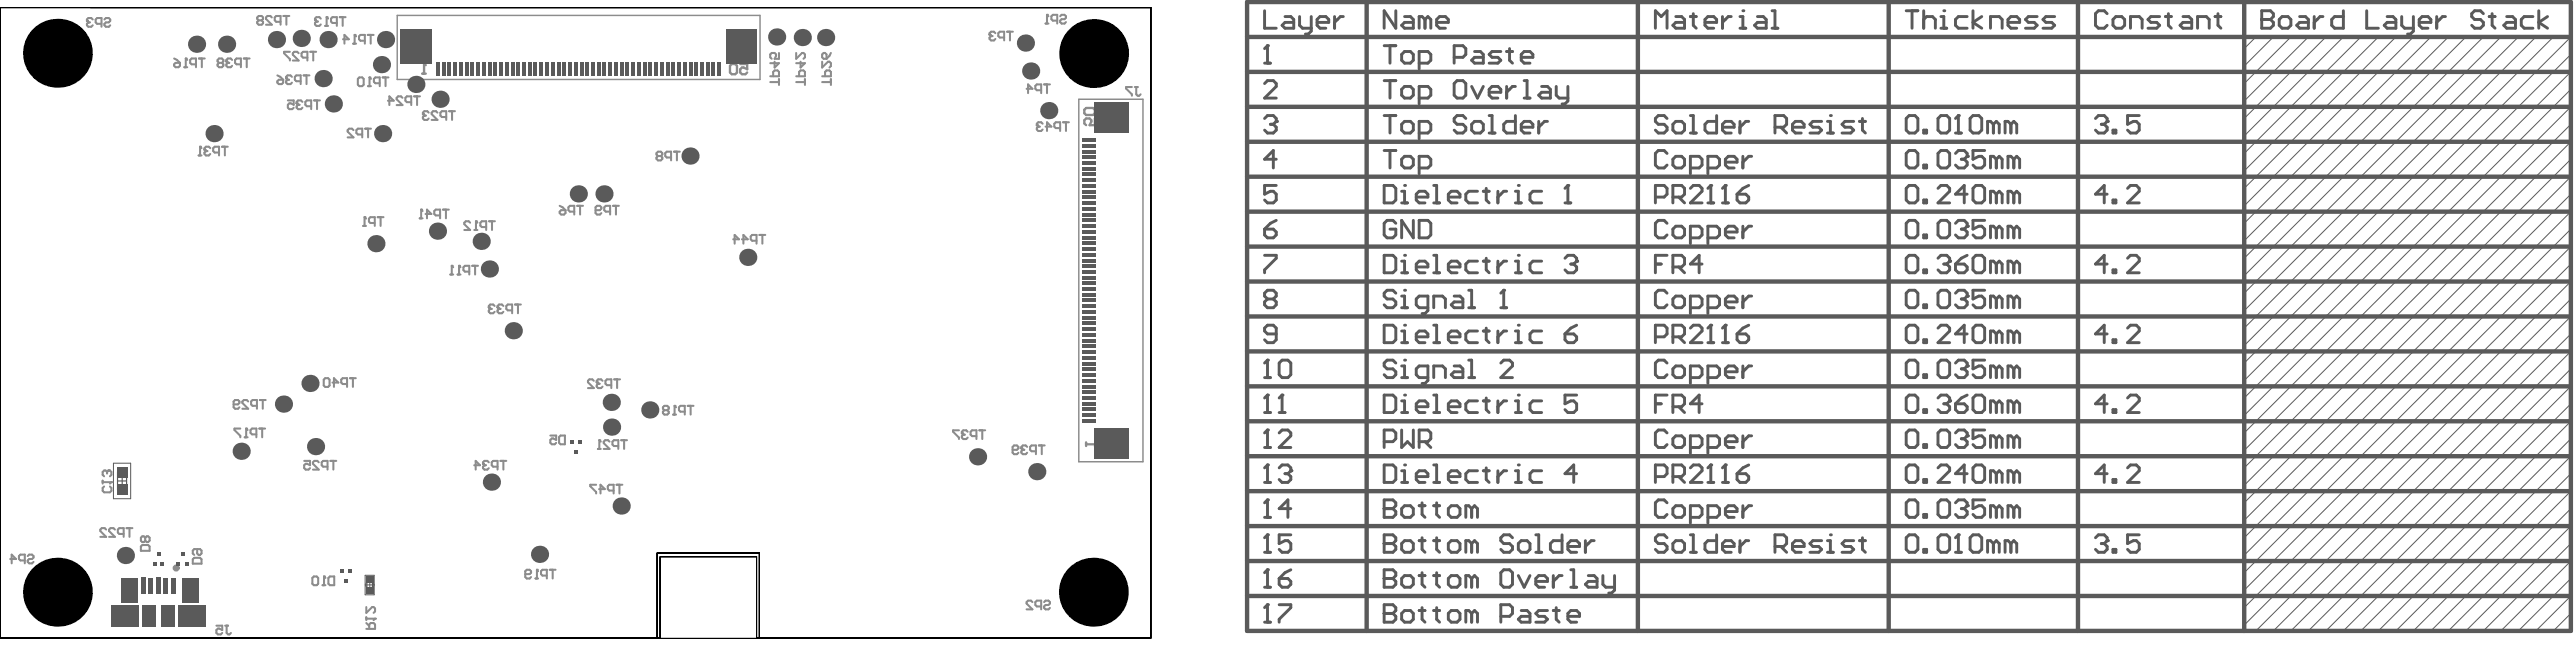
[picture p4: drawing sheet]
<svg xmlns="http://www.w3.org/2000/svg" width="373mm" height="96mm" viewBox="0 0 373 96" stroke-linecap="round" stroke-linejoin="round" font-family="sans-serif">
<path d="M0 1.1h166.7v91.2h-57.1v-11.8h-14v11.8h-95.6zM95.2 80h14.8v12.3h-14.8z" fill="none" stroke="#000" stroke-width=".14"/>
<path d="M13.1 1.1h153.6M17 69.6h1.3M17 68.2h1.3v2.7h-1.3zM17.7 68.9v1.3M53.1 83.8h.8v1.6h-.8z" fill="none" stroke="#5a5a5a" stroke-width=".17"/>
<g fill="none" stroke="#5a5a5a" stroke-width=".14">
<path d="M326.7 5.3l-1.7 1.7M329.2 5.3l-4.2 4.3M331.7 5.3l-6.7 6.8M334.3 5.3l-9.3 9.3M336.8 5.3l-11.8 11.8M339.3 5.3l-14.3 14.4M341.9 5.3l-16.9 16.9M344.4 5.3l-19.4 19.4M346.9 5.3l-21.9 21.9M349.5 5.3l-24.5 24.5M352 5.3l-27 27M354.5 5.3l-29.5 29.5"/>
<path d="M357.1 5.3l-32.1 32M359.6 5.3l-34.6 34.6M362.2 5.3l-37.2 37.1M364.7 5.3l-39.7 39.6M367.2 5.3l-42.2 42.2M369.8 5.3l-44.8 44.7M372.3 10.4l-47.3 47.2M372.3 5.3l-47.3 47.2M372.3 15.5l-47.3 47.1M372.3 18l-47.3 47.1M372.3 12.9l-47.3 47.2M372.3 7.9l-47.3 47.1"/>
<path d="M372.3 35.7l-47.3 47.1M372.3 25.6l-47.3 47.1M372.3 20.5l-47.3 47.2M372.3 30.6l-47.3 47.2M372.3 33.1l-47.3 47.2M372.3 28.1l-47.3 47.1M372.3 23l-47.3 47.2M372.3 38.2l-47.3 47.2M372.3 40.7l-47.3 47.2M372.3 48.3l-43.1 43M372.3 45.8l-45.6 45.5M372.3 43.2l-47.3 47.2"/>
<path d="M372.3 58.4l-33 32.9M372.3 55.9l-35.5 35.4M372.3 53.4l-38 37.9M372.3 50.8l-40.6 40.5M16.4 67h2.5v5.1h-2.5zM372.3 60.9l-30.4 30.4M372.3 73.6l-17.8 17.7M372.3 71l-20.3 20.3M372.3 68.5l-22.8 22.8M372.3 78.6l-12.7 12.7M372.3 66l-25.4 25.3M372.3 63.5l-27.9 27.8"/>
<path d="M372.3 76.1l-15.2 15.2M52.9 83.2h1.3v2.8h-1.3zM52.9 84.6h1.3M53.6 83.8v1.6M372.3 83.7l-7.6 7.6M372.3 81.1l-10.1 10.2M372.3 88.7l-2.5 2.6M372.3 86.2l-5.1 5.1"/>
<circle cx="53.6" cy="84.6" r=".59"/>
</g>
<g fill="none" stroke="#5a5a5a" stroke-width=".21">
<circle cx="8.3" cy="7.7" r="4.2"/>
<circle cx="158.4" cy="7.7" r="4.2"/>
<circle cx="8.3" cy="85.7" r="4.2"/>
<circle cx="158.3" cy="85.7" r="4.2"/>
</g>
<g fill="none" stroke="#5a5a5a" stroke-width=".63">
<path d="M180.6 .3h191.7v91h-191.7zM180.6 15.5h191.7M180.6 10.4h191.7M180.6 5.3h191.7M197.9 .3v91M237.2 .3v91M273.5 .3v91M300.9 .3v91M325 .3v91M180.6 35.7h191.7M180.6 25.6h191.7M180.6 30.6h191.7"/>
<path d="M180.6 20.5h191.7M180.6 55.9h191.7M180.6 45.8h191.7M180.6 50.8h191.7M180.6 40.7h191.7M180.6 76.1h191.7M180.6 66h191.7M180.6 71h191.7M180.6 60.9h191.7M180.6 86.2h191.7M180.6 81.1h191.7"/>
</g>
<path d="M183.1 84.9h.9M183.5 82.4v2.5" fill="none" stroke="#5a5a5a" stroke-width=".42"/>
<circle cx="183.5" cy="82.4" r=".21" fill="#5a5a5a"/>
<path d="M183.1 79.9h.9M183.5 77.4v2.5M183.5 82.4l-.4 .4M185.2 83.7h1.3l.4 .4v.4l-.4 .4h-.8l-.5-.4zM186.9 82.4l-.8 .4-.9 .9" fill="none" stroke="#5a5a5a" stroke-width=".42"/>
<circle cx="183.5" cy="77.4" r=".21" fill="#5a5a5a"/>
<path d="M183.1 74.8h.9M183.5 77.4l-.4 .4M183.5 72.3v2.5M186.9 77.4h-1.7v1.2l.9-.4h.4l.4 .4v.9l-.4 .4h-.8l-.5-.4" fill="none" stroke="#5a5a5a" stroke-width=".42"/>
<circle cx="183.5" cy="72.3" r=".21" fill="#5a5a5a"/>
<path d="M183.1 69.8h.9M183.5 72.3l-.4 .4M183.5 67.2v2.6M186.9 73.6h-1.7l1.3-1.3v2.5" fill="none" stroke="#5a5a5a" stroke-width=".42"/>
<circle cx="183.5" cy="67.2" r=".21" fill="#5a5a5a"/>
<path d="M183.5 67.2l-.4 .5M185.2 67.7l.5-.5h.8l.4 .5v.4" fill="none" stroke="#5a5a5a" stroke-width=".42"/>
<circle cx="186.9" cy="68.1" r=".21" fill="#5a5a5a"/>
<path d="M183.1 59.7h.9M183.5 57.1v2.6M186.1 68.5h.4M186.5 68.5l.4 .4v.5l-.4 .4h-.8l-.5-.4M186.9 68.1l-.4 .4" fill="none" stroke="#5a5a5a" stroke-width=".42"/>
<circle cx="183.5" cy="57.1" r=".21" fill="#5a5a5a"/>
<path d="M183.5 57.1l-.4 .5M185.2 59.7h.9M185.7 57.1v2.6" fill="none" stroke="#5a5a5a" stroke-width=".42"/>
<circle cx="185.7" cy="57.1" r=".21" fill="#5a5a5a"/>
<path d="M183.1 54.6h.9M183.5 52.1v2.5M185.7 57.1l-.5 .5" fill="none" stroke="#5a5a5a" stroke-width=".42"/>
<circle cx="183.5" cy="52.1" r=".21" fill="#5a5a5a"/>
<path d="M183.1 17.1l.4-.4h.9l.4 .4v.5M183.1 33.1h1.3l.4 .5v.4l-.4 .4h-.9l-.4-.4zM183.1 36.9h1.7v.4l-1.7 1.7v.5M184.8 26.8h-1.7v1.3l.9-.4h.4l.4 .4v.8l-.4 .4h-.9l-.4-.4M184.8 31.9l-.8 .4-.9 .8M183.5 52.1l-.4 .4M183.5 43.2l-.4-.4v-.4l.4-.4h.9l.4 .4v.4l-.4 .4M183.5 43.2l-.4 .5v.4l.4 .4h.9l.4-.4v-.4l-.4-.5M183.5 43.2h.9M185.2 52.5l.5-.4h.8l.4 .4v1.7l-.4 .4h-.8l-.5-.4z" fill="none" stroke="#5a5a5a" stroke-width=".42"/>
<circle cx="184.8" cy="17.6" r=".21" fill="#5a5a5a"/>
<path d="M183.1 12.1l.4-.4h.9l.4 .4v.4l-1.7 1.7h1.7M184 18h.4M184.4 18l.4 .4v.4l-.4 .4h-.9l-.4-.4M184.8 17.6l-.4 .4M303.4 77.8l.5-.4h.8l.4 .4v.4" fill="none" stroke="#5a5a5a" stroke-width=".42"/>
<circle cx="305.1" cy="78.2" r=".21" fill="#5a5a5a"/>
<g fill="none" stroke="#5a5a5a" stroke-width=".42">
<path d="M303.4 17.1l.5-.4h.8l.4 .4v.5M305.1 28.1h-1.7l1.3-1.3v2.5M305.1 38.2h-1.7l1.3-1.3v2.6M306 28.9h.4v.4h-.4zM306 39h.4v.5h-.4zM308.1 27.2l.4-.4h.9l.4 .4v.5l-1.7 1.6h1.7M308.1 37.3l.4-.4h.9l.4 .4v.5l-1.7 1.7h1.7M305.1 58.4h-1.7l1.3-1.3v2.6M306 59.2h.4v.5h-.4zM308.1 57.6l.4-.5h.9l.4 .5v.4l-1.7 1.7h1.7M304.3 78.6h.4M304.7 78.6l.4 .4v.5l-.4 .4h-.8l-.5-.4"/>
<path d="M305.1 78.2l-.4 .4M305.1 68.5h-1.7l1.3-1.3v2.6M306 79.5h.4v.4h-.4zM306 69.4h.4v.4h-.4zM308.1 67.7l.4-.5h.9l.4 .5v.4l-1.7 1.7h1.7M309.8 77.4h-1.7v1.2l.8-.4h.5l.4 .4v.9l-.4 .4h-.9l-.4-.4"/>
</g>
<circle cx="305.1" cy="17.6" r=".21" fill="#5a5a5a"/>
<path d="M304.3 18h.4M304.7 18l.4 .4v.4l-.4 .4h-.8l-.5-.4M305.1 17.6l-.4 .4M306 18.8h.4v.4h-.4zM309.8 16.7h-1.7v1.3l.8-.4h.5l.4 .4v.8l-.4 .4h-.9l-.4-.4M183.1 90h.9M183.5 87.5v2.5" fill="none" stroke="#5a5a5a" stroke-width=".42"/>
<circle cx="183.5" cy="87.5" r=".21" fill="#5a5a5a"/>
<path d="M183.1 64.7h.9M183.5 62.2v2.5M183.5 87.5l-.4 .4M185.2 87.5h1.7v.4l-1.7 1.7v.4" fill="none" stroke="#5a5a5a" stroke-width=".42"/>
<circle cx="183.5" cy="62.2" r=".21" fill="#5a5a5a"/>
<path d="M183.1 9.1h.9M183.5 6.6v2.5M184.8 23h-1.7l1.3-1.2v2.5M184.8 48.3h-1.3l-.4-.4v-.4l.4-.5h.9l.4 .5v1.6l-.4 .5h-.9l-.4-.5M183.5 62.2l-.4 .4M185.2 62.6l.5-.4h.8l.4 .4v.4l-1.7 1.7h1.7" fill="none" stroke="#5a5a5a" stroke-width=".42"/>
<circle cx="183.5" cy="6.6" r=".21" fill="#5a5a5a"/>
<path d="M183.5 6.6l-.4 .4M305.1 48.3h-1.7l1.3-1.3v2.6M306 49.1h.4v.5h-.4zM308.1 47.5l.4-.5h.9l.4 .5v.4l-1.7 1.7h1.7M200.4 82.4v2.5h1.3l.4-.4v-.4l-.4-.4h-1.3" fill="none" stroke="#5a5a5a" stroke-width=".42"/>
<circle cx="200.4" cy="83.7" r=".21" fill="#5a5a5a"/>
<g fill="none" stroke="#5a5a5a" stroke-width=".42">
<path d="M200.4 77.4v2.5h1.3l.4-.4v-.5l-.4-.4h-1.3M200.4 82.4h1.3l.4 .4v.5l-.4 .4h-1.3M203 83.7l.4-.4h.8l.5 .4v.8l-.5 .4h-.8l-.4-.4zM205.5 83.3h.9M205.9 82.8v1.7l.5 .4M207.6 83.3h.9M208 82.8v1.7l.5 .4M209.7 83.7l.5-.4h.8l.4 .4v.8l-.4 .4h-.8l-.5-.4zM213.1 83.7l-.4-.4h-.4v1.6M213.1 83.7v1.2M213.1 83.7l.4-.4 .5 .4v1.2M217.3 82.8l.5-.4h.8l.4 .4v1.7l-.4 .4h-.8l-.5-.4z"/>
<path d="M219.9 83.3l.8 1.6 .9-1.6M222.4 84.1h1.7v-.4l-.4-.4h-.9l-.4 .4v.8l.4 .4h.9M224.9 83.3v1.6M226.2 83.3h-.4l-.9 .8M227.5 82.4h.4v2.5M227.5 84.9h.8M230 83.3h.8l.5 .4v1.2h-1.3l-.4-.4 .4-.4h1.3M232.1 83.3v1.2l.4 .4h1.3M233.8 83.3v2.1l-.4 .4h-.4"/>
</g>
<circle cx="200.4" cy="78.6" r=".21" fill="#5a5a5a"/>
<g fill="none" stroke="#5a5a5a" stroke-width=".42">
<path d="M200.4 77.4h1.3l.4 .4v.4l-.4 .4h-1.3M200.4 72.3v2.5h1.3l.4-.4v-.4l-.4-.4h-1.3M203 78.6l.4-.4h.8l.5 .4v.9l-.5 .4h-.8l-.4-.4zM205.5 78.2h.9M205.9 77.8v1.7l.5 .4M207.6 78.2h.9M208 77.8v1.7l.5 .4M209.7 78.6l.5-.4h.8l.4 .4v.9l-.4 .4h-.8l-.5-.4zM213.1 78.6l-.4-.4h-.4v1.7M213.1 78.6v1.3M213.1 78.6l.4-.4 .5 .4v1.3M219 77.8l-.4-.4h-.8l-.5 .4v.4l.5 .4h.8l.4 .4v.5l-.4 .4h-.8l-.5-.4"/>
<path d="M219.9 78.6l.4-.4h.8l.5 .4v.9l-.5 .4h-.8l-.4-.4zM222.4 77.4h.4v2.5M222.4 79.9h.8M226.2 77.4v2.5h-1.3l-.4-.4v-.9l.4-.4h1.3M227 79h1.7v-.4l-.4-.4h-.8l-.5 .4v.9l.5 .4h.8M229.6 78.2v1.7M230.8 78.2h-.4l-.8 .8"/>
</g>
<circle cx="200.4" cy="73.6" r=".21" fill="#5a5a5a"/>
<g fill="none" stroke="#5a5a5a" stroke-width=".42">
<path d="M200.4 72.3h1.3l.4 .4v.4l-.4 .5h-1.3M200.4 67.2h1.3l.4 .5v1.7l-.4 .4h-1.3zM203 73.6l.4-.5h.8l.5 .5v.8l-.5 .4h-.8l-.4-.4zM203 69.8h.8M203 68.1h.4v1.7M205.5 73.1h.9M205.9 72.7v1.7l.5 .4M207.6 73.1h.9M208 72.7v1.7l.5 .4M209.7 73.6l.5-.5h.8l.4 .5v.8l-.4 .4h-.8l-.5-.4zM213.1 73.6l-.4-.5h-.4v1.7M213.1 73.6v1.2"/>
<path d="M213.1 73.6l.4-.5 .5 .5v1.2"/>
</g>
<circle cx="203.4" cy="67.2" r=".21" fill="#5a5a5a"/>
<path d="M205.1 68.9h1.7v-.4l-.4-.4h-.9l-.4 .4v.9l.4 .4h.9M207.6 69.8h.9M207.6 67.2h.4v2.6M209.7 68.9h1.7v-.4l-.4-.4h-.8l-.5 .4v.9l.5 .4h.8M214 68.1h-1.3l-.4 .4v.9l.4 .4h1.3M214.8 68.1h.8M215.2 67.7v1.7l.4 .4M216.9 68.1v1.7M218.2 68.1h-.4l-.9 .8M219.4 69.8h.9M219.4 68.1h.5v1.7" fill="none" stroke="#5a5a5a" stroke-width=".42"/>
<circle cx="219.9" cy="67.2" r=".21" fill="#5a5a5a"/>
<path d="M200.4 57.1h1.3l.4 .5v1.6l-.4 .5h-1.3zM203 59.7h.8M203 58h.4v1.7M223.2 68.1h-1.2l-.4 .4v.9l.4 .4h1.2M228.3 68.5h-1.7l1.3-1.3v2.6" fill="none" stroke="#5a5a5a" stroke-width=".42"/>
<circle cx="203.4" cy="57.1" r=".21" fill="#5a5a5a"/>
<path d="M205.1 58.8h1.7v-.4l-.4-.4h-.9l-.4 .4v.8l.4 .5h.9M207.6 59.7h.9M207.6 57.1h.4v2.6M209.7 58.8h1.7v-.4l-.4-.4h-.8l-.5 .4v.8l.5 .5h.8M214 58h-1.3l-.4 .4v.8l.4 .5h1.3M214.8 58h.8M215.2 57.6v1.6l.4 .5M216.9 58v1.7M218.2 58h-.4l-.9 .8M219.4 59.7h.9M219.4 58h.5v1.7" fill="none" stroke="#5a5a5a" stroke-width=".42"/>
<circle cx="219.9" cy="57.1" r=".21" fill="#5a5a5a"/>
<path d="M202.1 52.5l-.4-.4h-.8l-.5 .4v.4l.5 .5h.8l.4 .4v.4l-.4 .4h-.8l-.5-.4M203 54.6h.8M203 52.9h.4v1.7M223.2 58h-1.2l-.4 .4v.8l.4 .5h1.2M228.3 57.1h-1.7v1.3l.9-.4h.4l.4 .4v.8l-.4 .5h-.9l-.4-.5" fill="none" stroke="#5a5a5a" stroke-width=".42"/>
<circle cx="203.4" cy="52.1" r=".21" fill="#5a5a5a"/>
<path d="M202.1 42.4l-.4-.4h-.8l-.5 .4v.4l.5 .4h.8l.4 .5v.4l-.4 .4h-.8l-.5-.4M203 44.5h.8M203 42.8h.4v1.7M206.8 54.6h-1.3l-.4-.4v-.8l.4-.5h1.3v2.1l-.4 .5h-.5M207.6 54.6v-1.7h1.3l.4 .5v1.2M210.6 52.9h.8l.4 .5v1.2h-1.2l-.4-.4 .4-.4h1.2M212.7 54.6h.8M212.7 52.1h.4v2.5M217.3 52.5l.5-.4h.8l.4 .4v.4l-1.7 1.7h1.7" fill="none" stroke="#5a5a5a" stroke-width=".42"/>
<circle cx="203.4" cy="42" r=".21" fill="#5a5a5a"/>
<path d="M206.8 44.5h-1.3l-.4-.4v-.9l.4-.4h1.3v2.1l-.4 .5h-.5M207.6 44.5v-1.7h1.3l.4 .4v1.3M210.6 42.8h.8l.4 .4v1.3h-1.2l-.4-.4 .4-.4h1.2M212.7 44.5h.8M212.7 42h.4v2.5M217.3 44.5h.9M217.8 42v2.5" fill="none" stroke="#5a5a5a" stroke-width=".42"/>
<circle cx="217.8" cy="42" r=".21" fill="#5a5a5a"/>
<path d="M200.4 36.9h1.3l.4 .4v1.7l-.4 .5h-1.3zM203 39.5h.8M203 37.8h.4v1.7M217.8 42l-.5 .4" fill="none" stroke="#5a5a5a" stroke-width=".42"/>
<circle cx="203.4" cy="36.9" r=".21" fill="#5a5a5a"/>
<path d="M205.1 38.6h1.7v-.4l-.4-.4h-.9l-.4 .4v.8l.4 .5h.9M207.6 39.5h.9M207.6 36.9h.4v2.6M209.7 38.6h1.7v-.4l-.4-.4h-.8l-.5 .4v.8l.5 .5h.8M214 37.8h-1.3l-.4 .4v.8l.4 .5h1.3M214.8 37.8h.8M215.2 37.3v1.7l.4 .5M216.9 37.8v1.7M218.2 37.8h-.4l-.9 .8M219.4 39.5h.9M219.4 37.8h.5v1.7" fill="none" stroke="#5a5a5a" stroke-width=".42"/>
<circle cx="219.9" cy="36.9" r=".21" fill="#5a5a5a"/>
<path d="M223.2 37.8h-1.2l-.4 .4v.8l.4 .5h1.2M226.6 37.3l.4-.4h.9l.4 .4v.5" fill="none" stroke="#5a5a5a" stroke-width=".42"/>
<circle cx="228.3" cy="37.8" r=".21" fill="#5a5a5a"/>
<path d="M200.4 26.8h1.3l.4 .4v1.7l-.4 .4h-1.3zM202.1 32.3l-.4-.4h-.8l-.5 .4v1.7l.5 .4h.8l.4-.4v-.9h-.8M203 29.3h.8M203 27.7h.4v1.6M204.7 31.9v2.5l-1.7-2.5v2.5M205.5 31.9h1.3l.4 .4v1.7l-.4 .4h-1.3zM227.5 38.2h.4M227.9 38.2l.4 .4v.4l-.4 .5h-.9l-.4-.5M228.3 37.8l-.4 .4" fill="none" stroke="#5a5a5a" stroke-width=".42"/>
<circle cx="203.4" cy="26.8" r=".21" fill="#5a5a5a"/>
<path d="M205.1 28.5h1.7v-.4l-.4-.4h-.9l-.4 .4v.8l.4 .4h.9M207.6 29.3h.9M207.6 26.8h.4v2.5M209.7 28.5h1.7v-.4l-.4-.4h-.8l-.5 .4v.8l.5 .4h.8M214 27.7h-1.3l-.4 .4v.8l.4 .4h1.3M214.8 27.7h.8M215.2 27.2v1.7l.4 .4M216.9 27.7v1.6M218.2 27.7h-.4l-.9 .8M219.4 29.3h.9M219.4 27.7h.5v1.6" fill="none" stroke="#5a5a5a" stroke-width=".42"/>
<circle cx="219.9" cy="26.8" r=".21" fill="#5a5a5a"/>
<path d="M223.2 27.7h-1.2l-.4 .4v.8l.4 .4h1.2M226.6 29.3h.9M227 26.8v2.5" fill="none" stroke="#5a5a5a" stroke-width=".42"/>
<circle cx="227" cy="26.8" r=".21" fill="#5a5a5a"/>
<g fill="none" stroke="#5a5a5a" stroke-width=".42">
<path d="M200.4 16.7h1.7M200.4 11.7h1.7M201.3 11.7v2.5M201.3 16.7v2.5M202.1 1.6v2.5l-1.7-2.5v2.5M203 18l.4-.4h.8l.5 .4v.8l-.5 .4h-.8l-.4-.4zM203 12.9l.4-.4h.8l.5 .4v.9l-.5 .4h-.8l-.4-.4zM203.4 2.4h.8l.5 .4v1.3h-1.3l-.4-.4 .4-.5h1.3M205.5 19.2h1.3l.4-.4v-.8l-.4-.4h-1.3v2.5M205.5 14.2h1.3l.4-.4v-.9l-.4-.4h-1.3v2.5M206.4 2.8l-.5-.4h-.4v1.7M206.4 2.8l.4-.4 .4 .4v1.3"/>
<path d="M206.4 2.8v1.3M208 3.2h1.7v-.4l-.4-.4h-.8l-.5 .4v.9l.5 .4h.8M210.6 12.1l.4-.4h.8l.5 .4v1.7l-.5 .4h-.8l-.4-.4zM212.3 17.1l-.5-.4h-.8l-.4 .4v.5l.4 .4h.8l.5 .4v.4l-.5 .4h-.8l-.4-.4M213.1 18l.4-.4h.9l.4 .4v.8l-.4 .4h-.9l-.4-.4zM213.1 12.5l.9 1.7 .8-1.7M215.6 16.7h.5v2.5M215.6 19.2h.9M215.6 13.3h1.7v-.4l-.4-.4h-.8l-.5 .4v.9l.5 .4h.8M218.2 12.5v1.7M219.4 16.7v2.5h-1.2l-.4-.4v-.8l.4-.4h1.2M219.4 12.5h-.4l-.8 .8"/>
<path d="M220.3 18.4h1.7v-.4l-.4-.4h-.9l-.4 .4v.8l.4 .4h.9M220.7 11.7h.4v2.5M220.7 14.2h.9M222.8 17.6v1.6M223.2 12.5h.9l.4 .4v1.3h-1.3l-.4-.4 .4-.5h1.3M224.1 17.6h-.4l-.9 .8M225.4 12.5v1.3l.4 .4h1.2M227 12.5v2.1l-.4 .4h-.4M227 26.8l-.4 .4M241.4 77.8l-.4-.4h-.9l-.4 .4v.4l.4 .4h.9l.4 .4v.5l-.4 .4h-.9l-.4-.4M242.3 78.6l.4-.4h.8l.4 .4v.9l-.4 .4h-.8l-.4-.4zM244.8 77.4h.4v2.5"/>
<path d="M244.8 79.9h.8M248.6 77.4v2.5h-1.3l-.4-.4v-.9l.4-.4h1.3M249.4 79h1.7v-.4l-.4-.4h-.8l-.5 .4v.9l.5 .4h.8M252 78.2v1.7M253.2 78.2h-.4l-.8 .8M257 79h1.3l.4-.4v-.8l-.4-.4h-1.3v2.5M257.9 79l.8 .9M259.6 79h1.7v-.4l-.5-.4h-.8l-.4 .4v.9l.4 .4h.8M263.8 78.2h-1.3l-.4 .4 .4 .4h.9l.4 .5-.4 .4h-1.3M264.6 79.9h.9M264.6 78.2h.5v1.7"/>
</g>
<circle cx="265.1" cy="77.4" r=".21" fill="#5a5a5a"/>
<path d="M268.4 78.2h-1.2l-.5 .4 .5 .4h.8l.4 .5-.4 .4h-1.3M269.3 78.2h.8M269.7 77.8v1.7l.4 .4M276 77.8l.5-.4h.8l.4 .4v1.7l-.4 .4h-.8l-.5-.4zM278.6 79.5h.4v.4h-.4zM280.6 77.8l.5-.4h.8l.4 .4v1.7l-.4 .4h-.8l-.5-.4zM283.2 79.9h.8M283.6 77.4v2.5" fill="none" stroke="#5a5a5a" stroke-width=".42"/>
<circle cx="283.6" cy="77.4" r=".21" fill="#5a5a5a"/>
<g fill="none" stroke="#5a5a5a" stroke-width=".42">
<path d="M239.7 68.9h1.3l.4-.4v-.8l-.4-.5h-1.3v2.6M242.3 68.9h1.2l.4-.4v-.8l-.4-.5h-1.2v2.6M243.1 68.9l.8 .9M244.8 67.7l.4-.5h.9l.4 .5v.4l-1.7 1.7h1.7M247.3 69.8h.9M247.7 67.2v2.6M283.6 77.4l-.4 .4M285.3 77.8l.4-.4h.9l.4 .4v1.7l-.4 .4h-.9l-.4-.4zM288.7 78.6l-.5-.4h-.4v1.7M288.7 78.6v1.3M288.7 78.6l.4-.4 .4 .4v1.3M291.2 78.6l-.4-.4h-.4v1.7"/>
<path d="M291.2 78.6v1.3M291.2 78.6l.4-.4 .4 .4v1.3"/>
</g>
<circle cx="247.7" cy="67.2" r=".21" fill="#5a5a5a"/>
<path d="M247.7 67.2l-.4 .5M249.4 69.8h.9M249.9 67.2v2.6" fill="none" stroke="#5a5a5a" stroke-width=".42"/>
<circle cx="249.9" cy="67.2" r=".21" fill="#5a5a5a"/>
<g fill="none" stroke="#5a5a5a" stroke-width=".42">
<path d="M239.7 28.5h1.3l.4-.4v-.9l-.4-.4h-1.3v2.5M239.7 38.2h.9M241.4 36.9h-1.7v2.6M242.3 28.5h1.2l.4-.4v-.9l-.4-.4h-1.2v2.5M242.3 38.6h1.2l.4-.4v-.9l-.4-.4h-1.2v2.6M243.1 38.6l.8 .9M243.1 28.5l.8 .8M244.8 27.2l.4-.4h.9l.4 .4v.5l-1.7 1.6h1.7M246.5 38.2h-1.7l1.3-1.3v2.6M247.3 29.3h.9M247.7 26.8v2.5M239.7 58.4h.9"/>
<path d="M241.4 57.1h-1.7v2.6M241.4 42.4l-.4-.4h-.9l-.4 .4v1.7l.4 .4h.9l.4-.4M241.4 52.5l-.4-.4h-.9l-.4 .4v1.7l.4 .4h.9l.4-.4M242.3 58.8h1.2l.4-.4v-.8l-.4-.5h-1.2v2.6M242.3 43.2l.4-.4h.8l.4 .4v.9l-.4 .4h-.8l-.4-.4zM242.3 53.4l.4-.5h.8l.4 .5v.8l-.4 .4h-.8l-.4-.4zM243.1 58.8l.8 .9M244.8 54.6h1.3l.4-.4v-.8l-.4-.5h-1.3v2.6M244.8 44.5h1.3l.4-.4v-.9l-.4-.4h-1.3v2.6M246.5 58.4h-1.7l1.3-1.3v2.6M247.3 54.6h1.3l.4-.4v-.8l-.4-.5h-1.3v2.6M247.3 44.5h1.3l.4-.4v-.9l-.4-.4h-1.3v2.6"/>
<path d="M249.9 43.7h1.6v-.5l-.4-.4h-.8l-.4 .4v.9l.4 .4h.8M249.9 53.8h1.6v-.4l-.4-.5h-.8l-.4 .5v.8l.4 .4h.8M252.4 42.8v1.7M252.4 52.9v1.7M253.7 52.9h-.5l-.8 .9M253.7 42.8h-.5l-.8 .9M249.9 67.2l-.5 .5M251.5 68.5h1.3l.4 .4v.5l-.4 .4h-.8l-.5-.4zM253.2 67.2l-.8 .5-.9 .8"/>
</g>
<circle cx="247.7" cy="26.8" r=".21" fill="#5a5a5a"/>
<path d="M247.7 26.8l-.4 .4M249.4 29.3h.9M249.9 26.8v2.5" fill="none" stroke="#5a5a5a" stroke-width=".42"/>
<circle cx="249.9" cy="26.8" r=".21" fill="#5a5a5a"/>
<g fill="none" stroke="#5a5a5a" stroke-width=".42">
<path d="M241.4 17.1l-.4-.4h-.9l-.4 .4v.5l.4 .4h.9l.4 .4v.4l-.4 .4h-.9l-.4-.4M242.3 18l.4-.4h.8l.4 .4v.8l-.4 .4h-.8l-.4-.4zM244.8 16.7h.4v2.5M244.8 19.2h.8M248.6 16.7v2.5h-1.3l-.4-.4v-.8l.4-.4h1.3M249.4 18.4h1.7v-.4l-.4-.4h-.8l-.5 .4v.8l.5 .4h.8M252 17.6v1.6M253.2 17.6h-.4l-.8 .8M257 18.4h1.3l.4-.4v-.9l-.4-.4h-1.3v2.5M257.9 18.4l.8 .8M259.6 18.4h1.7v-.4l-.5-.4h-.8l-.4 .4v.8l.4 .4h.8M263.8 17.6h-1.3l-.4 .4 .4 .4h.9l.4 .4-.4 .4h-1.3"/>
<path d="M264.6 19.2h.9M264.6 17.6h.5v1.6M249.9 26.8l-.5 .4M251.5 28.1h1.3l.4 .4v.4l-.4 .4h-.8l-.5-.4zM253.2 26.8l-.8 .4-.9 .9"/>
</g>
<circle cx="265.1" cy="16.7" r=".21" fill="#5a5a5a"/>
<path d="M268.4 17.6h-1.2l-.5 .4 .5 .4h.8l.4 .4-.4 .4h-1.3M269.3 17.6h.8M269.7 17.1v1.7l.4 .4M276 17.1l.5-.4h.8l.4 .4v1.7l-.4 .4h-.8l-.5-.4zM278.6 18.8h.4v.4h-.4zM280.6 17.1l.5-.4h.8l.4 .4v1.7l-.4 .4h-.8l-.5-.4zM283.2 19.2h.8M283.6 16.7v2.5" fill="none" stroke="#5a5a5a" stroke-width=".42"/>
<circle cx="283.6" cy="16.7" r=".21" fill="#5a5a5a"/>
<g fill="none" stroke="#5a5a5a" stroke-width=".42">
<path d="M239.7 4.1v-2.5l.9 .8 .8-.8v2.5M242.7 2.4h.8l.4 .4v1.3h-1.2l-.4-.4 .4-.5h1.2M244.8 2.4h.8M245.2 2v1.7l.4 .4M246.9 3.2h1.7v-.4l-.4-.4h-.9l-.4 .4v.9l.4 .4h.9M249.4 2.4v1.7M250.7 2.4h-.4l-.9 .8M252 2.4h.4v1.7M252 4.1h.8M283.6 16.7l-.4 .4M285.3 17.1l.4-.4h.9l.4 .4v1.7l-.4 .4h-.9l-.4-.4zM288.7 18l-.5-.4h-.4v1.6"/>
<path d="M288.7 18v1.2M288.7 18l.4-.4 .4 .4v1.2M291.2 18l-.4-.4h-.4v1.6M291.2 18v1.2M291.2 18l.4-.4 .4 .4v1.2"/>
</g>
<circle cx="252.4" cy="1.6" r=".21" fill="#5a5a5a"/>
<g fill="none" stroke="#5a5a5a" stroke-width=".42">
<path d="M254.5 2.4h.8l.5 .4v1.3h-1.3l-.4-.4 .4-.5h1.3M256.6 4.1h.9M256.6 1.6h.4v2.5M305.1 2l-.4-.4h-.8l-.5 .4v1.7l.5 .4h.8l.4-.4M306 2.8l.4-.4h.8l.5 .4v.9l-.5 .4h-.8l-.4-.4zM308.5 4.1v-1.7h1.3l.4 .4v1.3M312.7 2.4h-1.2l-.5 .4 .5 .4h.8l.4 .5-.4 .4h-1.3M313.6 2.4h.8M314 2v1.7l.4 .4M316.1 2.4h.9l.4 .4v1.3h-1.3l-.4-.4 .4-.5h1.3M318.2 4.1v-1.7h1.3l.4 .4v1.3M320.8 2.4h.8"/>
<path d="M321.2 2v1.7l.4 .4M200.4 87.5v2.5h1.3l.4-.4v-.5l-.4-.4h-1.3"/>
</g>
<circle cx="200.4" cy="88.7" r=".21" fill="#5a5a5a"/>
<g fill="none" stroke="#5a5a5a" stroke-width=".42">
<path d="M200.4 47h1.3l.4 .5v1.6l-.4 .5h-1.3zM203 49.6h.8M203 47.9h.4v1.7M200.4 63.9h1.3l.4-.4v-.9l-.4-.4h-1.3v2.5M203 62.2v2.5l.8-.8 .9 .8v-2.5M205.5 63.9h1.3l.4-.4v-.9l-.4-.4h-1.3v2.5M206.4 63.9l.8 .8M200.4 87.5h1.3l.4 .4v.4l-.4 .4h-1.3M203 88.7l.4-.4h.8l.5 .4v.9l-.5 .4h-.8l-.4-.4zM205.5 88.3h.9M205.9 87.9v1.7l.5 .4M207.6 88.3h.9"/>
<path d="M208 87.9v1.7l.5 .4M209.7 88.7l.5-.4h.8l.4 .4v.9l-.4 .4h-.8l-.5-.4zM213.1 88.7l-.4-.4h-.4v1.7M213.1 88.7v1.3M213.1 88.7l.4-.4 .5 .4v1.3M217.3 89.1h1.3l.4-.4v-.8l-.4-.4h-1.3v2.5M220.3 88.3h.8l.5 .4v1.3h-1.3l-.4-.4 .4-.5h1.3M224.1 88.3h-1.3l-.4 .4 .4 .4h.9l.4 .5-.4 .4h-1.3M224.9 88.3h.9M225.4 87.9v1.7l.4 .4M227 89.1h1.7v-.4l-.4-.4h-.8l-.5 .4v.9l.5 .4h.8"/>
</g>
<circle cx="203.4" cy="47" r=".21" fill="#5a5a5a"/>
<path d="M205.1 48.7h1.7v-.4l-.4-.4h-.9l-.4 .4v.8l.4 .5h.9M207.6 49.6h.9M207.6 47h.4v2.6M209.7 48.7h1.7v-.4l-.4-.4h-.8l-.5 .4v.8l.5 .5h.8M214 47.9h-1.3l-.4 .4v.8l.4 .5h1.3M214.8 47.9h.8M215.2 47.5v1.6l.4 .5M216.9 47.9v1.7M218.2 47.9h-.4l-.9 .8M219.4 49.6h.9M219.4 47.9h.5v1.7" fill="none" stroke="#5a5a5a" stroke-width=".42"/>
<circle cx="219.9" cy="47" r=".21" fill="#5a5a5a"/>
<g fill="none" stroke="#5a5a5a" stroke-width=".42">
<path d="M200.4 6.6h1.7M201.3 6.6v2.5M203 7.9l.4-.4h.8l.5 .4v.8l-.5 .4h-.8l-.4-.4zM205.5 9.1h1.3l.4-.4v-.8l-.4-.4h-1.3v2.5M210.6 8.3h1.2l.5-.4v-.9l-.5-.4h-1.2v2.5M213.5 7.5h.9l.4 .4v1.2h-1.3l-.4-.4 .4-.4h1.3M217.3 7.5h-1.2l-.5 .4 .5 .4h.8l.4 .4-.4 .4h-1.3M218.2 7.5h.8M218.6 7v1.7l.4 .4M220.3 8.3h1.7v-.4l-.4-.4h-.9l-.4 .4v.8l.4 .4h.9M200.4 21.8h1.7M201.3 21.8v2.5"/>
<path d="M203 23l.4-.4h.8l.5 .4v.9l-.5 .4h-.8l-.4-.4zM205.5 24.3h1.3l.4-.4v-.9l-.4-.4h-1.3v2.5M223.2 47.9h-1.2l-.4 .4v.8l.4 .5h1.2M226.6 48.3h1.3l.4 .4v.4l-.4 .5h-.9l-.4-.5zM228.3 47l-.8 .5-.9 .8M239.7 48.7h1.3l.4-.4v-.8l-.4-.5h-1.3v2.6M242.3 48.7h1.2l.4-.4v-.8l-.4-.5h-1.2v2.6M243.1 48.7l.8 .9M244.8 47.5l.4-.5h.9l.4 .5v.4l-1.7 1.7h1.7M247.3 49.6h.9M247.7 47v2.6M241.4 72.7l-.4-.4h-.9l-.4 .4v1.7l.4 .4h.9l.4-.4"/>
<path d="M241.4 62.6l-.4-.4h-.9l-.4 .4v1.7l.4 .4h.9l.4-.4M242.3 73.6l.4-.5h.8l.4 .5v.8l-.4 .4h-.8l-.4-.4zM242.3 63.5l.4-.5h.8l.4 .5v.8l-.4 .4h-.8l-.4-.4zM244.8 74.8h1.3l.4-.4v-.8l-.4-.5h-1.3v2.6M244.8 64.7h1.3l.4-.4v-.8l-.4-.5h-1.3v2.6M247.3 74.8h1.3l.4-.4v-.8l-.4-.5h-1.3v2.6M247.3 64.7h1.3l.4-.4v-.8l-.4-.5h-1.3v2.6M249.9 74h1.6v-.4l-.4-.5h-.8l-.4 .5v.8l.4 .4h.8M249.9 63.9h1.6v-.4l-.4-.5h-.8l-.4 .5v.8l.4 .4h.8M252.4 63v1.7M252.4 73.1v1.7M253.7 73.1h-.5l-.8 .9"/>
<path d="M253.7 63h-.5l-.8 .9"/>
</g>
<circle cx="247.7" cy="47" r=".21" fill="#5a5a5a"/>
<path d="M247.7 47l-.4 .5M249.4 49.6h.9M249.9 47v2.6" fill="none" stroke="#5a5a5a" stroke-width=".42"/>
<circle cx="249.9" cy="47" r=".21" fill="#5a5a5a"/>
<g fill="none" stroke="#5a5a5a" stroke-width=".42">
<path d="M241.4 32.3l-.4-.4h-.9l-.4 .4v1.7l.4 .4h.9l.4-.4M241.4 22.2l-.4-.4h-.9l-.4 .4v1.7l.4 .4h.9l.4-.4M242.3 33.1l.4-.4h.8l.4 .4v.9l-.4 .4h-.8l-.4-.4zM242.3 23l.4-.4h.8l.4 .4v.9l-.4 .4h-.8l-.4-.4zM244.8 34.4h1.3l.4-.4v-.9l-.4-.4h-1.3v2.5M244.8 24.3h1.3l.4-.4v-.9l-.4-.4h-1.3v2.5M247.3 34.4h1.3l.4-.4v-.9l-.4-.4h-1.3v2.5M247.3 24.3h1.3l.4-.4v-.9l-.4-.4h-1.3v2.5M249.9 23.5h1.6v-.5l-.4-.4h-.8l-.4 .4v.9l.4 .4h.8M249.9 33.6h1.6v-.5l-.4-.4h-.8l-.4 .4v.9l.4 .4h.8M252.4 22.6v1.7M252.4 32.7v1.7"/>
<path d="M253.7 32.7h-.5l-.8 .9M253.7 22.6h-.5l-.8 .9M249.9 47l-.5 .5M251.5 48.3h1.3l.4 .4v.4l-.4 .5h-.8l-.5-.5zM253.2 47l-.8 .5-.9 .8M276 72.7l.5-.4h.8l.4 .4v1.7l-.4 .4h-.8l-.5-.4zM278.6 74.4h.4v.4h-.4zM280.6 72.7l.5-.4h.8l.4 .4v1.7l-.4 .4h-.8l-.5-.4zM283.2 72.7l.4-.4h.8l.5 .4v.4"/>
</g>
<circle cx="284.9" cy="73.1" r=".21" fill="#5a5a5a"/>
<g fill="none" stroke="#5a5a5a" stroke-width=".42">
<path d="M276 57.6l.5-.5h.8l.4 .5v1.6l-.4 .5h-.8l-.5-.5zM278.6 59.2h.4v.5h-.4zM280.6 57.6l.5-.5h.8l.4 .5v.4M276 67.7l.5-.5h.8l.4 .5v1.7l-.4 .4h-.8l-.5-.4zM278.6 69.4h.4v.4h-.4zM280.6 67.7l.5-.5h.8l.4 .5v.4l-1.7 1.7h1.7M284 73.6h.4M284.4 73.6l.5 .4v.4l-.5 .4h-.8l-.4-.4M284.9 73.1l-.5 .5M284.9 68.5h-1.7l1.2-1.3v2.6M285.7 67.7l.4-.5h.9l.4 .5v1.7l-.4 .4h-.9l-.4-.4zM287.4 72.3h-1.7v1.3l.9-.5h.4l.4 .5v.8l-.4 .4h-.9l-.4-.4"/>
<path d="M289.1 73.6l-.4-.5h-.5v1.7M289.1 68.5l-.4-.4h-.5v1.7M289.1 68.5v1.3M289.1 73.6v1.2M289.1 73.6l.4-.5 .4 .5v1.2M289.1 68.5l.4-.4 .4 .4v1.3M291.6 73.6l-.4-.5h-.4v1.7M291.6 68.5l-.4-.4h-.4v1.7M291.6 68.5v1.3M291.6 73.6v1.2M291.6 73.6l.4-.5 .5 .5v1.2M291.6 68.5l.4-.4 .5 .4v1.3"/>
</g>
<circle cx="282.3" cy="58" r=".21" fill="#5a5a5a"/>
<g fill="none" stroke="#5a5a5a" stroke-width=".42">
<path d="M276 52.5l.5-.4h.8l.4 .4v1.7l-.4 .4h-.8l-.5-.4zM278.6 54.2h.4v.4h-.4zM280.6 52.5l.5-.4h.8l.4 .4v1.7l-.4 .4h-.8l-.5-.4zM281.5 58.4h.4M281.9 58.4l.4 .4v.4l-.4 .5h-.8l-.5-.5M282.3 58l-.4 .4M283.2 58.4h1.2l.5 .4v.4l-.5 .5h-.8l-.4-.5zM283.2 52.5l.4-.4h.8l.5 .4v.4M284.9 57.1l-.9 .5-.8 .8M285.7 57.6l.4-.5h.9l.4 .5v1.6l-.4 .5h-.9l-.4-.5zM289.1 58.4l-.4-.4h-.5v1.7M289.1 58.4v1.3"/>
<path d="M289.1 58.4l.4-.4 .4 .4v1.3M291.6 58.4l-.4-.4h-.4v1.7M291.6 58.4v1.3M291.6 58.4l.4-.4 .5 .4v1.3"/>
</g>
<circle cx="284.9" cy="52.9" r=".21" fill="#5a5a5a"/>
<g fill="none" stroke="#5a5a5a" stroke-width=".42">
<path d="M276 42.4l.5-.4h.8l.4 .4v1.7l-.4 .4h-.8l-.5-.4zM278.6 44.1h.4v.4h-.4zM280.6 42.4l.5-.4h.8l.4 .4v1.7l-.4 .4h-.8l-.5-.4zM283.2 42.4l.4-.4h.8l.5 .4v.4M284 53.4h.4M284.4 53.4l.5 .4v.4l-.5 .4h-.8l-.4-.4M284.9 52.9l-.5 .5M287.4 52.1h-1.7v1.3l.9-.5h.4l.4 .5v.8l-.4 .4h-.9l-.4-.4M289.1 53.4l-.4-.5h-.5v1.7M289.1 53.4v1.2M289.1 53.4l.4-.5 .4 .5v1.2M291.6 53.4l-.4-.5h-.4v1.7"/>
<path d="M291.6 53.4v1.2M291.6 53.4l.4-.5 .5 .5v1.2"/>
</g>
<circle cx="284.9" cy="42.8" r=".21" fill="#5a5a5a"/>
<g fill="none" stroke="#5a5a5a" stroke-width=".42">
<path d="M276 37.3l.5-.4h.8l.4 .4v1.7l-.4 .5h-.8l-.5-.5zM278.6 39h.4v.5h-.4zM280.6 37.3l.5-.4h.8l.4 .4v.5M284 43.2h.4M284.4 43.2l.5 .5v.4l-.5 .4h-.8l-.4-.4M284.9 42.8l-.5 .4M287.4 42h-1.7v1.2l.9-.4h.4l.4 .4v.9l-.4 .4h-.9l-.4-.4M289.1 43.2l-.4-.4h-.5v1.7M289.1 43.2v1.3M289.1 43.2l.4-.4 .4 .4v1.3M291.6 43.2l-.4-.4h-.4v1.7M291.6 43.2v1.3"/>
<path d="M291.6 43.2l.4-.4 .5 .4v1.3"/>
</g>
<circle cx="282.3" cy="37.8" r=".21" fill="#5a5a5a"/>
<g fill="none" stroke="#5a5a5a" stroke-width=".42">
<path d="M276 32.3l.5-.4h.8l.4 .4v1.7l-.4 .4h-.8l-.5-.4zM278.6 34h.4v.4h-.4zM280.6 32.3l.5-.4h.8l.4 .4v1.7l-.4 .4h-.8l-.5-.4zM281.5 38.2h.4M281.9 38.2l.4 .4v.4l-.4 .5h-.8l-.5-.5M282.3 37.8l-.4 .4M283.2 38.2h1.2l.5 .4v.4l-.5 .5h-.8l-.4-.5zM283.2 32.3l.4-.4h.8l.5 .4v.4M284.9 36.9l-.9 .4-.8 .9M285.7 37.3l.4-.4h.9l.4 .4v1.7l-.4 .5h-.9l-.4-.5zM289.1 38.2l-.4-.4h-.5v1.7M289.1 38.2v1.3"/>
<path d="M289.1 38.2l.4-.4 .4 .4v1.3M291.6 38.2l-.4-.4h-.4v1.7M291.6 38.2v1.3M291.6 38.2l.4-.4 .5 .4v1.3"/>
</g>
<circle cx="284.9" cy="32.7" r=".21" fill="#5a5a5a"/>
<g fill="none" stroke="#5a5a5a" stroke-width=".42">
<path d="M183.1 1.6v2.5h1.7M186.1 2.4h.8l.4 .4v1.3h-1.2l-.4-.4 .4-.5h1.2M188.2 2.4v1.3l.4 .4h1.3M189.9 2.4v2.1l-.4 .4h-.5M190.7 3.2h1.7v-.4l-.4-.4h-.9l-.4 .4v.9l.4 .4h.9M193.3 2.4v1.7M194.5 2.4h-.4l-.8 .8M276 1.6h1.7M276.9 1.6v2.5M278.6 1.6v2.5M278.6 2.8l.4-.4h.8l.5 .4v1.3M281.1 4.1h.8"/>
<path d="M281.1 2.4h.4v1.7M276 27.2l.5-.4h.8l.4 .4v1.7l-.4 .4h-.8l-.5-.4zM278.6 28.9h.4v.4h-.4zM280.6 27.2l.5-.4h.8l.4 .4v.5l-1.7 1.6h1.7M284 33.1h.4M284.4 33.1l.5 .5v.4l-.5 .4h-.8l-.4-.4M284.9 32.7l-.5 .4M284.9 28.1h-1.7l1.2-1.3v2.5M285.7 27.2l.4-.4h.9l.4 .4v1.7l-.4 .4h-.9l-.4-.4zM287.4 31.9h-1.7v1.2l.9-.4h.4l.4 .4v.9l-.4 .4h-.9l-.4-.4M289.1 33.1l-.4-.4h-.5v1.7M289.1 28.1l-.4-.4h-.5v1.6"/>
<path d="M289.1 28.1v1.2M289.1 33.1v1.3M289.1 33.1l.4-.4 .4 .4v1.3M289.1 28.1l.4-.4 .4 .4v1.2M291.6 33.1l-.4-.4h-.4v1.7M291.6 28.1l-.4-.4h-.4v1.6M291.6 28.1v1.2M291.6 33.1v1.3M291.6 33.1l.4-.4 .5 .4v1.3M291.6 28.1l.4-.4 .5 .4v1.2"/>
</g>
<circle cx="281.5" cy="1.6" r=".21" fill="#5a5a5a"/>
<path d="M284.9 2.4h-1.3l-.4 .4v.9l.4 .4h1.3M285.7 1.6v2.5M287 2.4l-1.3 .8 1.3 .9M288.2 4.1v-1.7h1.3l.4 .4v1.3M290.8 3.2h1.7v-.4l-.5-.4h-.8l-.4 .4v.9l.4 .4h.8M295 2.4h-1.3l-.4 .4 .4 .4h.9l.4 .5-.4 .4h-1.3M297.5 2.4h-1.2l-.5 .4 .5 .4h.8l.4 .5-.4 .4h-1.3M327.5 1.6v2.5h1.3l.4-.4v-.5l-.4-.4h-1.3" fill="none" stroke="#5a5a5a" stroke-width=".42"/>
<circle cx="327.5" cy="2.8" r=".21" fill="#5a5a5a"/>
<g fill="none" stroke="#5a5a5a" stroke-width=".42">
<path d="M327.5 1.6h1.3l.4 .4v.4l-.4 .4h-1.3M330.1 2.8l.4-.4h.8l.4 .4v.9l-.4 .4h-.8l-.4-.4zM333 2.4h.9l.4 .4v1.3h-1.3l-.4-.4 .4-.5h1.3M335.1 2.4v1.7M336.4 2.4h-.4l-.9 .8M339.3 1.6v2.5h-1.2l-.4-.4v-.9l.4-.4h1.2M342.7 1.6v2.5h1.7M345.7 2.4h.8l.4 .4v1.3h-1.2l-.4-.4 .4-.5h1.2M347.8 2.4v1.3l.4 .4h1.3M349.5 2.4v2.1l-.4 .4h-.5M350.3 3.2h1.7v-.4l-.4-.4h-.9l-.4 .4v.9l.4 .4h.9M352.9 2.4v1.7"/>
<path d="M354.1 2.4h-.4l-.8 .8M359.6 2l-.4-.4h-.9l-.4 .4v.4l.4 .4h.9l.4 .4v.5l-.4 .4h-.9l-.4-.4M360.5 2.4h.8M360.9 2v1.7l.4 .4M363 2.4h.8l.5 .4v1.3h-1.3l-.4-.4 .4-.5h1.3M366.8 2.4h-1.3l-.4 .4v.9l.4 .4h1.3M367.6 1.6v2.5M368.9 2.4l-1.3 .8 1.3 .9M276 62.6l.5-.4h.8l.4 .4v1.7l-.4 .4h-.8l-.5-.4zM278.6 64.3h.4v.4h-.4zM280.6 62.6l.5-.4h.8l.4 .4v1.7l-.4 .4h-.8l-.5-.4zM283.2 62.6l.4-.4h.8l.5 .4v.4"/>
</g>
<circle cx="284.9" cy="63" r=".21" fill="#5a5a5a"/>
<g fill="none" stroke="#5a5a5a" stroke-width=".42">
<path d="M276 22.2l.5-.4h.8l.4 .4v1.7l-.4 .4h-.8l-.5-.4zM278.6 23.9h.4v.4h-.4zM280.6 22.2l.5-.4h.8l.4 .4v1.7l-.4 .4h-.8l-.5-.4zM283.2 22.2l.4-.4h.8l.5 .4v.4M276 47.5l.5-.5h.8l.4 .5v1.6l-.4 .5h-.8l-.5-.5zM278.6 49.1h.4v.5h-.4zM280.6 47.5l.5-.5h.8l.4 .5v.4l-1.7 1.7h1.7M284.9 48.3h-1.7l1.2-1.3v2.6M285.7 47.5l.4-.5h.9l.4 .5v1.6l-.4 .5h-.9l-.4-.5zM289.1 48.3l-.4-.4h-.5v1.7M289.1 48.3v1.3M289.1 48.3l.4-.4 .4 .4v1.3"/>
<path d="M291.6 48.3l-.4-.4h-.4v1.7M291.6 48.3v1.3M291.6 48.3l.4-.4 .5 .4v1.3M284 63.5h.4M284.4 63.5l.5 .4v.4l-.5 .4h-.8l-.4-.4M284.9 63l-.5 .5M287.4 62.2h-1.7v1.3l.9-.5h.4l.4 .5v.8l-.4 .4h-.9l-.4-.4M289.1 63.5l-.4-.5h-.5v1.7M289.1 63.5v1.2M289.1 63.5l.4-.5 .4 .5v1.2M291.6 63.5l-.4-.5h-.4v1.7M291.6 63.5v1.2"/>
<path d="M291.6 63.5l.4-.5 .5 .5v1.2"/>
</g>
<circle cx="284.9" cy="22.6" r=".21" fill="#5a5a5a"/>
<path d="M284 23h.4M284.4 23l.5 .5v.4l-.5 .4h-.8l-.4-.4M284.9 22.6l-.5 .4M287.4 21.8h-1.7v1.2l.9-.4h.4l.4 .4v.9l-.4 .4h-.9l-.4-.4M289.1 23l-.4-.4h-.5v1.7M289.1 23v1.3M289.1 23l.4-.4 .4 .4v1.3M291.6 23l-.4-.4h-.4v1.7M291.6 23v1.3M291.6 23l.4-.4 .5 .4v1.3" fill="none" stroke="#5a5a5a" stroke-width=".42"/>
<path d="M0 1.1h166.7v91.2h-57.1v-11.8h-14v11.8h-95.6zM95.2 80h14.8v12.3h-14.8z" fill="none" stroke="#000" stroke-width=".14"/>
<path d="M57.5 2.2h52.6v9.3h-52.6zM156.2 14.4h9.3v52.4h-9.3z" fill="none" stroke="#8c8c8c" stroke-width=".21"/>
<g fill="none" stroke="#8c8c8c" stroke-width=".3">
<path d="M14.9 69.5v.4M14.9 69.7h1.2M15.1 70.4l-.2 .2v.4l.2 .2h.8l.2-.2v-.4l-.2-.2M15.5 68.3l-.2-.3h-.2l-.2 .3v.4l.2 .2M15.5 68.3v.2M15.7 68h.1M15.7 68h.2l.2 .3v.4l-.2 .2M15.7 68l-.2 .3M16.1 69.7h.1M16.1 69.7l-.2 .2M28.5 79.4v.6l.3 .3h.2l.2-.3v-.4l-.2-.2h-.9l-.2 .2v.4l.2 .3M27.9 80.9l.2-.2h.9l.2 .2v.6h-1.3z"/>
<path d="M31.3 90.5h.9v.6l-.4-.2h-.3l-.2 .2v.4l.2 .3h.5l.2-.3M32.6 90.5h.4M32.8 90.5v1l.2 .3h.2l.2-.3"/>
</g>
<path d="M157.3 64v.5M157.3 64.3h1.5" fill="none" stroke="#8c8c8c" stroke-width=".34"/>
<circle cx="158.8" cy="64.3" r=".17" fill="#8c8c8c"/>
<path d="M61.2 10.7h.5M61.4 9.2v1.5M157 15.9l.3-.3h1l.2 .3v.5l-.2 .2h-1l-.3-.2zM158.5 17.1v1h-.7l.2-.5v-.2l-.2-.3h-.5l-.3 .3v.5l.3 .2M158.8 64.3l-.3 .2" fill="none" stroke="#8c8c8c" stroke-width=".34"/>
<g fill="none" stroke="#8c8c8c" stroke-width=".3">
<path d="M31.7 9.1l-.2-.2v-.2l.2-.2h.4l.3 .2v.2l-.3 .2M31.7 9.1h.4M31.7 9.1l-.2 .2v.2l.2 .2h.4l.3-.2v-.2l-.3-.2M32.8 8.9h.1M32.8 8.9l.2 .2M33 9.1l-.2 .2v.2l.2 .2h.4l.2-.2M33 9.1h.2M33.6 8.7l-.2-.2h-.4l-.2 .2v.2M34.9 9.3h-.6l-.3-.2v-.4l.3-.2h.6v1.2M35.3 8.5h.9M35.7 8.5v1.2M37.5 2.9l-.3 .3v.2l.3 .2h.4l.2-.2v-.2l-.2-.3"/>
<path d="M37.5 2.9l-.3-.2v-.2l.3-.2h.4l.2 .2v.2l-.2 .2M37.5 2.9h.4M39.4 2.5l-.2-.2h-.5l-.2 .2v.2l.9 .9h-.9M40.6 3.2h-.6l-.2-.3v-.4l.2-.2h.6v1.3M41.1 2.3h.8M41.5 2.3v1.3M45.6 2.9h.1M45.6 2.9l.2 .2M45.8 3.1l-.2 .2v.2l.2 .2h.4l.3-.2M45.8 3.1h.2M46.5 2.7l-.3-.2h-.4l-.2 .2v.2M47.1 3.7h.4"/>
<path d="M47.3 2.5h.1M47.3 2.5l.2 .2M47.3 2.5v1.2M48.8 3.3h-.7l-.2-.2v-.4l.2-.2h.7v1.2M49.2 2.5h.8M49.6 2.5v1.2M49.7 5.7h.8l-.6-.6v1.2M51.1 6.3h.5M51.2 18.8l-.2-.2h-.4l-.3 .2v.2l.9 .9h-.9M51.4 5.1h.1M51.4 5.1l.2 .2M51.4 5.1v1.2"/>
<path d="M52.5 19.5h-.7l-.2-.3v-.4l.2-.2h.7v1.3M52.8 5.9h-.6l-.2-.2v-.4l.2-.2h.6v1.2M52.9 18.6h.8M53.3 5.1h.8M53.3 18.6v1.3M53.7 5.1v1.2M119.1 8.9v.9l.8-.9h.2l.2 .2v.5l-.2 .2M119.1 11h1.2v-.6l-.2-.2h-.4l-.2 .2v.6M119.1 11.9h1.2M119.1 7.9l.2-.2h.2l.2 .2v.6h-.4l-.2-.2zM120.3 11.5v.8M120.3 7.7l-.2 .4-.4 .4"/>
<path d="M143.3 5h.1M143.3 5l.2 .2M143.5 5.2l-.2 .2v.2l.2 .3h.4l.2-.3M143.5 5.2h.2M144.1 4.8l-.2-.2h-.4l-.2 .2v.2M145.4 5.4h-.6l-.2-.2v-.4l.2-.2h.6v1.3M145.8 4.6h.9M146.3 4.6v1.3M163.9 12.6h-.8v.2l.8 .8v.3M164.3 12.6h.5M164.5 12.6v1l.3 .3h.2l.2-.3M52.6 32.7h.4"/>
<path d="M52.8 31.4h.1M52.8 31.4l.2 .2M52.8 31.4v1.3M54.3 32.3h-.7l-.2-.3v-.4l.2-.2h.7v1.3M54.7 31.4h.8M55.1 31.4v1.3M60.8 31.6h.4M61 30.3h.1M61 30.3v1.3M61 30.3l.2 .2M61.6 30.9h.9l-.7-.6v1.3M63.7 31.2h-.6l-.2-.3v-.4l.2-.2h.6v1.3"/>
<path d="M64.2 30.3h.8M64.6 30.3v1.3M65.2 39.7h.4M65.4 38.4h.1M65.4 38.4v1.3M65.4 38.4l.2 .3M66.3 39.7h.4M66.5 38.4h.1M66.5 38.4l.2 .3M66.5 38.4v1.3M68 39.3h-.7l-.2-.2v-.4l.2-.3h.7v1.3M68.4 38.4h.8"/>
<path d="M68.8 38.4v1.3M33.8 58.5h.7l.2-.2v-.2l-.2-.2h-.5l-.2 .2v.8l.2 .2h.5l.2-.2M35.9 58.1l-.2-.2h-.4l-.2 .2v.2l.8 .8h-.8M37.2 58.7h-.6l-.2-.2v-.4l.2-.2h.6v1.2M37.6 57.9h.9M38.1 57.9v1.2M46.9 54.9l.2-.2h.4l.2 .2v.9l-.2 .2h-.4l-.2-.2zM48.1 55.3h.9l-.6-.6v1.3M50.3 55.5h-.7l-.2-.2v-.4l.2-.2h.7v1.3M50.7 54.7h.8M51.1 54.7v1.3M86 55.1l-.2-.2h-.4l-.3 .2v.2l.9 .8h-.9"/>
<path d="M86.4 55.3h.1M86.4 55.3l.2 .2M86.6 55.5l-.2 .2v.2l.2 .2h.4l.3-.2M86.6 55.5h.2M87.3 55.1l-.3-.2h-.4l-.2 .2v.2M88.5 55.7h-.6l-.2-.2v-.4l.2-.2h.6v1.2M88.9 54.9h.9M89.4 54.9v1.2M20.4 79l.2-.2h.9l.2 .2v.7h-1.3zM21 77.8l-.2-.2h-.2l-.2 .2v.4l.2 .2h.2l.2-.2M21 77.8l.2-.2h.3l.2 .2v.4l-.2 .2h-.3l-.2-.2M21 77.8v.4"/>
<path d="M34.8 62h-.8v.2l.8 .8v.2M35.4 63.2h.5M35.6 62h.1M35.6 62l.3 .2M35.6 62v1.2M37.1 62.8h-.6l-.2-.2v-.4l.2-.2h.6v1.2M37.5 62h.9M38 62v1.2M44 66.7h.9v.6l-.6-.2-.3 .2v.4l.3 .2h.4l.2-.2M46.2 66.9l-.3-.2h-.4l-.2 .2v.2l.9 .8h-.9M47.4 67.5h-.6l-.2-.2v-.4l.2-.2h.6v1.2M47.9 66.7h.8"/>
<path d="M48.3 66.7v1.2M138.9 62.2h-.9v.2l.9 .9v.2M139.3 62.7h.1M139.3 62.7l.2 .2M139.5 62.9l-.2 .2v.2l.2 .2h.4l.2-.2M139.5 62.9h.2M140.1 62.4l-.2-.2h-.4l-.2 .2v.3M141.4 63.1h-.6l-.2-.2v-.5l.2-.2h.6v1.3M141.8 62.2h.9M142.2 62.2v1.3M45.2 83.6l.2-.2h.5l.2 .2v.8l-.2 .2h-.5l-.2-.2zM46.7 84.6h.4"/>
<path d="M46.9 83.4h.1M46.9 83.4v1.2M46.9 83.4l.2 .2M47.6 83.6l.2-.2h.6v1.2h-.6l-.2-.2zM76.1 83h.6l.2-.2v-.2l-.2-.2h-.4l-.2 .2v.9l.2 .2h.4l.2-.2M77.5 83.7h.4M77.8 82.4h.1M77.8 82.4v1.3M77.8 82.4l.1 .2M79.2 83.3h-.6l-.3-.3v-.4l.3-.2h.6v1.3M79.6 82.4h.9M80 82.4v1.3"/>
</g>
<circle cx="61.4" cy="9.2" r=".17" fill="#8c8c8c"/>
<path d="M61.4 9.2l.3 .2M105.7 9.5l.3-.2h.5l.2 .2v1l-.2 .2h-.5l-.3-.2zM107.2 9.3h1v.7l-.5-.2h-.3l-.2 .2v.5l.2 .2h.5l.3-.2" fill="none" stroke="#8c8c8c" stroke-width=".34"/>
<g fill="none" stroke="#8c8c8c" stroke-width=".3">
<path d="M12.6 3h.1M12.6 3l.2 .2M12.8 3.2h.2M12.8 3.2l-.2 .2v.3l.2 .2h.4l.2-.2M13.4 2.8l-.2-.2h-.4l-.2 .2v.2M14.7 3.4h-.6l-.2-.2v-.4l.2-.2h.6v1.3M15.1 2.8l.2-.2h.5l.2 .2v.2l-.2 .2h-.5l-.2 .2v.3l.2 .2h.5l.2-.2M25.2 9.3l.2-.2h.7v.4l-.3 .2h-.4l-.2-.2zM25.2 8.5l.4 .2 .5 .4M26.7 9.7h.4M26.9 8.5h.1M26.9 8.5l.2 .2"/>
<path d="M26.9 8.5v1.2M28.4 9.3h-.7l-.2-.2v-.4l.2-.2h.7v1.2M28.8 8.5h.8M29.2 8.5v1.2M40.2 11.7l.2-.2h.6v.5l-.2 .2h-.4l-.2-.2zM40.2 10.9l.4 .2 .4 .4M41.4 11.3h.1M41.4 11.3l.2 .2M41.6 11.5l-.2 .2v.3l.2 .2h.5l.2-.2M41.6 11.5h.3M41.7 14.5h.8v.7l-.4-.3h-.2l-.2 .3v.4l.2 .2h.4l.2-.2M42 7.5h-.9v.2l.9 .8v.3"/>
<path d="M42.3 11.1l-.2-.2h-.5l-.2 .2v.2M43 14.9h.1M43 14.9l.2 .3M43.2 15.2l-.2 .2v.2l.2 .2h.4l.2-.2M43.2 15.2h.2M43.2 7.7l-.2-.2h-.4l-.2 .2v.2l.8 .9h-.8M43.5 11.7h-.6l-.2-.2v-.4l.2-.2h.6v1.3M43.8 14.7l-.2-.2h-.4l-.2 .2v.2M44 10.9h.8M44.4 10.9v1.3M44.5 8.3h-.6l-.2-.2v-.4l.2-.2h.6v1.3M44.9 7.5h.9"/>
<path d="M45.1 15.4h-.7l-.2-.2v-.5l.2-.2h.7v1.3M45.4 7.5v1.3M45.5 14.5h.8M45.9 14.5v1.3M51.8 11.4l.2-.2h.5l.2 .2v.9l-.2 .2h-.5l-.2-.2zM53.3 12.5h.4M53.5 11.2h.1M53.5 11.2l.2 .2M53.5 11.2v1.3M55 12h-.6l-.3-.2v-.4l.3-.2h.6v1.3M55.4 11.2h.9M55.8 11.2v1.3"/>
<path d="M56.2 14.6h.8l-.6-.7v1.3M58.3 14.1l-.2-.2h-.5l-.2 .2v.3l.9 .8h-.9M59.5 14.8h-.6l-.2-.2v-.5l.2-.2h.6v1.3M60 13.9h.8M60.4 13.9v1.3M61.2 16.5h.1M61.2 16.5l.2 .2M61.4 16.7l-.2 .2v.2l.2 .2h.5l.2-.2M61.4 16.7h.3M62.1 16.3l-.2-.2h-.5l-.2 .2v.2M63.3 16.3l-.2-.2h-.4l-.2 .2v.2l.8 .8h-.8M64.6 16.9h-.6l-.2-.2v-.4l.2-.2h.6v1.2"/>
<path d="M65 16.1h.9M65.5 16.1v1.2M111.5 11h1.3v-.6l-.2-.2h-.4l-.2 .2v.6M111.5 11.9h1.3M112.2 8.9v.9l.6-.7h-1.3M112.8 7.7v.8h-.6l.2-.6-.2-.2h-.5l-.2 .2v.4l.2 .2M112.8 11.5v.8M115.3 11.9h1.3M115.3 11h1.3v-.6l-.2-.2h-.5l-.2 .2v.6M115.3 7.7v.8l.8-.8h.3l.2 .2v.4l-.2 .2M115.9 8.9v.9l.7-.7h-1.3M116.6 11.5v.8"/>
<path d="M148.7 12.8h.8l-.6-.6v1.3M150.1 18.1h.1M150.1 18.1l.3 .2M150.4 18.3h.2M150.4 18.3l-.3 .2v.2l.3 .2h.4l.2-.2M150.8 13.1h-.7l-.2-.3v-.4l.2-.2h.7v1.3M151 17.9l-.2-.2h-.4l-.3 .2v.2M151.2 12.2h.8M151.4 3.4h.4M151.4 18.3h.9l-.7-.6v1.2M151.6 2.1h.1M151.6 2.1l.2 .3"/>
<path d="M151.6 2.1v1.3M151.6 12.2v1.3M153.1 3h-.6l-.2-.2v-.4l.2-.3h.6v1.3M153.5 2.4l.2-.3h.5l.2 .3v.2l-.2 .2h-.5l-.2 .2v.2l.2 .2h.5l.2-.2M153.5 18.5h-.6l-.2-.2v-.4l.2-.2h.6v1.2M153.9 17.7h.9M154.4 17.7v1.2M28.8 22.5h.4M29 21.2h.1M29 21.2v1.3M29 21.2l.2 .2M29.6 21.6h.1"/>
<path d="M29.6 21.6l.2 .3M29.8 21.9l-.2 .2v.2l.2 .2h.4l.3-.2M29.8 21.9h.2M30.5 21.4l-.3-.2h-.4l-.2 .2v.2M31.7 22.1h-.6l-.2-.2v-.5l.2-.2h.6v1.3M32.1 21.2h.9M32.6 21.2v1.3M68.1 32.2l-.2-.2h-.5l-.2 .2v.2l.9 .9h-.9M68.7 33.3h.4M68.9 32h.1M68.9 32l.2 .2M68.9 32v1.3"/>
<path d="M70.4 32.8h-.6l-.2-.2v-.4l.2-.2h.6v1.3M70.8 32h.9M71.2 32v1.3M81 30.6l.3-.2h.6v.4l-.2 .2h-.4l-.3-.2zM81 29.8l.5 .2 .4 .4M83.2 30.6h-.7l-.2-.2v-.4l.2-.2h.7v1.2M83.6 29.8h.8M84 29.8v1.2M86.2 30.4h.7l.2-.2v-.2l-.2-.2h-.4l-.3 .2v.8l.3 .2h.4l.2-.2M88.4 30.6h-.7l-.2-.2v-.4l.2-.2h.7v1.2M88.8 29.8h.8M89.2 29.8v1.2"/>
<path d="M95.3 22.6l-.2-.2v-.3l.2-.2h.4l.2 .2v.3l-.2 .2M95.3 22.6l-.2 .2v.2l.2 .2h.4l.2-.2v-.2l-.2-.2M95.3 22.6h.4M97.2 22.8h-.7l-.2-.2v-.5l.2-.2h.7v1.3M97.6 21.9h.8M98 21.9v1.3M106.2 34.6h.8l-.6-.6v1.2M107.4 34.6h.9l-.6-.6v1.2M109.6 34.8h-.7l-.2-.2v-.4l.2-.2h.7v1.2M110 34h.8M110.4 34v1.2M70.8 44.5h.1"/>
<path d="M70.8 44.5l.2 .2M71 44.7h.2M71 44.7l-.2 .2v.2l.2 .2h.4l.2-.2M71.6 44.3l-.2-.3h-.4l-.2 .3v.2M72.1 44.5h.1M72.1 44.5l.2 .2M72.3 44.7l-.2 .2v.2l.2 .2h.4l.2-.2M72.3 44.7h.2M72.9 44.3l-.2-.3h-.4l-.2 .3v.2M74.2 44.9h-.7l-.2-.2v-.4l.2-.3h.7v1.3M74.6 44h.8M75 44v1.3"/>
<path d="M96.2 59.3l-.2-.2v-.2l.2-.2h.4l.2 .2v.2l-.2 .2M96.2 59.3l-.2 .2v.3l.2 .2h.4l.2-.2v-.3l-.2-.2M96.2 59.3h.4M97.5 60h.4M97.7 58.7h.1M97.7 58.7l.2 .2M97.7 58.7v1.3M99.2 59.5h-.7l-.2-.2v-.4l.2-.2h.7v1.3M99.6 58.7h.8M100 58.7v1.3M15.4 76.6l-.2-.2h-.5l-.2 .2v.2l.9 .8h-.9M16.6 76.6l-.2-.2h-.4l-.2 .2v.2l.8 .8h-.8"/>
<path d="M17.9 77.2h-.6l-.2-.2v-.4l.2-.2h.6v1.2M18.3 76.4h.9M18.8 76.4v1.2M68.7 67.3h.8l-.6-.6v1.2M69.9 67.1h.1M69.9 67.1l.2 .2M70.1 67.3l-.2 .2v.2l.2 .2h.5l.2-.2M70.1 67.3h.3M70.8 66.9l-.2-.2h-.5l-.2 .2v.2M72.1 67.5h-.7l-.2-.2v-.4l.2-.2h.7v1.2M72.5 66.7h.8M72.9 66.7v1.2"/>
<path d="M79.7 63h.8v.6l-.4-.2h-.2l-.2 .2v.4l.2 .3h.4l.2-.3M81 63.2l.2-.2h.6v1.3h-.6l-.2-.3zM86.3 70.1h-.8v.2l.8 .9v.2M86.6 64.9h.4M86.7 70.7h.9l-.6-.6v1.3M86.8 63.7h.1M86.8 63.7v1.2M86.8 63.7l.2 .2M88.3 63.9l-.2-.2h-.5l-.2 .2v.2l.9 .8h-.9M88.9 71h-.7l-.2-.3v-.4l.2-.2h.7v1.3M89.3 70.1h.8M89.5 64.5h-.6l-.2-.2v-.4l.2-.2h.6v1.2"/>
<path d="M89.7 70.1v1.3M90 63.7h.8M90.4 63.7v1.2M146.6 65.1h.7l.2-.3v-.2l-.2-.2h-.5l-.2 .2v.9l.2 .2h.5l.2-.2M147.9 64.8h.1M147.9 64.8l.2 .3M148.1 65.1l-.2 .2v.2l.2 .2h.4l.2-.2M148.1 65.1h.2M148.7 64.6l-.2-.2h-.4l-.2 .2v.2M150 65.3h-.6l-.2-.2v-.5l.2-.2h.6v1.3M150.4 64.4h.9M150.9 64.4v1.3"/>
<path d="M1.5 80.8h.8l-.6-.6v1.3M3.6 81.1h-.6l-.3-.3v-.4l.3-.2h.6v1.3M4 80.4l.2-.2h.4l.3 .2v.2l-.3 .2h-.4l-.2 .3v.2l.2 .2h.4l.3-.2M53 91h1.3v-.7l-.2-.2h-.4l-.2 .2v.7M53 87.8v.8l.9-.8h.2l.2 .2v.4l-.2 .2M53 90.1l.5 .4M53 89.3v.4M53 89.5h1.3M54.3 89.5h.1M54.3 89.5l-.2 .2M149.5 87.1l-.2-.2h-.4l-.2 .2v.2l.8 .8h-.8M150.8 87.7h-.7l-.2-.2v-.4l.2-.2h.7v1.2"/>
<path d="M151.2 87.1l.2-.2h.4l.2 .2v.2l-.2 .2h-.4l-.2 .2v.2l.2 .2h.4l.2-.2"/>
</g>
<circle cx="25.5" cy="82.2" r=".3" fill="none" stroke="#8c8c8c" stroke-width=".42"/>
<path d="M95.2 80h14.8v12.3h-14.8z" fill="none" stroke="#000" stroke-width=".14"/>
<g fill="#000">
<circle cx="8.3" cy="7.7" r="5"/>
<circle cx="158.4" cy="7.7" r="5"/>
<circle cx="8.3" cy="85.7" r="5"/>
<circle cx="158.3" cy="85.7" r="5"/>
</g>
<g fill="#5a5a5a">
<path d="M22.8 79.9h.4v.5h-.4z" fill-rule="evenodd"/>
<path d="M26.2 79.9h.5v.5h-.5z" fill-rule="evenodd"/>
<path d="M49.3 82.3h.5v.5h-.5z" fill-rule="evenodd"/>
<path d="M49.9 83.7h.5v.5h-.5z" fill-rule="evenodd"/>
<path d="M53 84.9h1.1v1h-1.1z" fill-rule="evenodd"/>
<path d="M53 83.3h1.1v1h-1.1z" fill-rule="evenodd"/>
<path d="M83.1 65.1h.5v.5h-.5z" fill-rule="evenodd"/>
<path d="M156.7 58.2h2v.5h-2z" fill-rule="evenodd"/>
<path d="M156.7 59h2v.5h-2z" fill-rule="evenodd"/>
<path d="M156.7 59.8h2v.5h-2z" fill-rule="evenodd"/>
<path d="M156.7 56.5h2v.5h-2z" fill-rule="evenodd"/>
<path d="M156.7 54.8h2v.5h-2z" fill-rule="evenodd"/>
<path d="M156.7 55.7h2v.5h-2z" fill-rule="evenodd"/>
<path d="M156.7 51.5h2v.5h-2z" fill-rule="evenodd"/>
<path d="M156.7 52.3h2v.5h-2z" fill-rule="evenodd"/>
<path d="M156.7 53.2h2v.5h-2z" fill-rule="evenodd"/>
<path d="M156.7 49.9h2v.5h-2z" fill-rule="evenodd"/>
<path d="M156.7 49h2v.5h-2z" fill-rule="evenodd"/>
<path d="M156.7 48.2h2v.5h-2z" fill-rule="evenodd"/>
<path d="M156.7 46.5h2v.5h-2z" fill-rule="evenodd"/>
<path d="M156.7 44.9h2v.5h-2z" fill-rule="evenodd"/>
<path d="M156.7 45.7h2v.5h-2z" fill-rule="evenodd"/>
<path d="M156.7 41.6h2v.5h-2z" fill-rule="evenodd"/>
<path d="M156.7 42.4h2v.5h-2z" fill-rule="evenodd"/>
<path d="M156.7 43.2h2v.5h-2z" fill-rule="evenodd"/>
<path d="M156.7 39.1h2v.5h-2z" fill-rule="evenodd"/>
<path d="M156.7 39.9h2v.5h-2z" fill-rule="evenodd"/>
<path d="M156.7 38.2h2v.5h-2z" fill-rule="evenodd"/>
<path d="M156.7 36.6h2v.5h-2z" fill-rule="evenodd"/>
<path d="M156.7 35.7h2v.6h-2z" fill-rule="evenodd"/>
<path d="M156.7 34.9h2v.6h-2z" fill-rule="evenodd"/>
<path d="M156.7 33.3h2v.5h-2z" fill-rule="evenodd"/>
<path d="M156.7 32.4h2v.5h-2z" fill-rule="evenodd"/>
<path d="M156.7 31.6h2v.5h-2z" fill-rule="evenodd"/>
<path d="M156.7 30.8h2v.5h-2z" fill-rule="evenodd"/>
<path d="M156.7 29.1h2v.5h-2z" fill-rule="evenodd"/>
<path d="M156.7 28.3h2v.5h-2z" fill-rule="evenodd"/>
<path d="M156.7 27.5h2v.5h-2z" fill-rule="evenodd"/>
<path d="M156.7 25.8h2v.5h-2z" fill-rule="evenodd"/>
<path d="M156.7 25h2v.5h-2z" fill-rule="evenodd"/>
<path d="M156.7 24.2h2v.5h-2z" fill-rule="evenodd"/>
<path d="M156.7 22.5h2v.5h-2z" fill-rule="evenodd"/>
<path d="M156.7 21.7h2v.5h-2z" fill-rule="evenodd"/>
<path d="M156.7 20.8h2v.5h-2z" fill-rule="evenodd"/>
<path d="M17.6 83.6h2.3v3.5h-2.3z" fill-rule="evenodd"/>
<path d="M22.6 83.6h.7v2.3h-.7z" fill-rule="evenodd"/>
<path d="M22.1 81.3h.5v.5h-.5z" fill-rule="evenodd"/>
<path d="M23.3 81.3h.5v.5h-.5z" fill-rule="evenodd"/>
<path d="M21.5 83.6h.7v2.3h-.7z" fill-rule="evenodd"/>
<path d="M24.7 83.6h.8v2.3h-.8z" fill-rule="evenodd"/>
<path d="M25.6 81.3h.5v.5h-.5z" fill-rule="evenodd"/>
<path d="M63.2 9.1h.5v1.9h-.5z" fill-rule="evenodd"/>
<path d="M65.7 9.1h.5v1.9h-.5z" fill-rule="evenodd"/>
<path d="M64.8 9.1h.5v1.9h-.5z" fill-rule="evenodd"/>
<path d="M66.5 9.1h.5v1.9h-.5z" fill-rule="evenodd"/>
<path d="M69.8 9.1h.5v1.9h-.5z" fill-rule="evenodd"/>
<path d="M69 9.1h.5v1.9h-.5z" fill-rule="evenodd"/>
<path d="M68.2 9.1h.5v1.9h-.5z" fill-rule="evenodd"/>
<path d="M72.3 9.1h.5v1.9h-.5z" fill-rule="evenodd"/>
<path d="M73.1 9.1h.6v1.9h-.6z" fill-rule="evenodd"/>
<path d="M74 9.1h.5v1.9h-.5z" fill-rule="evenodd"/>
<path d="M71.5 9.1h.4v1.9h-.4z" fill-rule="evenodd"/>
<path d="M75.6 9.1h.5v1.9h-.5z" fill-rule="evenodd"/>
<path d="M76.5 9.1h.5v1.9h-.5z" fill-rule="evenodd"/>
<path d="M77.3 9.1h.5v1.9h-.5z" fill-rule="evenodd"/>
<path d="M79 9.1h.5v1.9h-.5z" fill-rule="evenodd"/>
<path d="M80.6 9.1h.5v1.9h-.5z" fill-rule="evenodd"/>
<path d="M79.8 9.1h.5v1.9h-.5z" fill-rule="evenodd"/>
<path d="M83.7 63.7h.5v.5h-.5z" fill-rule="evenodd"/>
<path d="M82.6 63.7h.4v.5h-.4z" fill-rule="evenodd"/>
<path d="M84 9.1h.5v1.9h-.5z" fill-rule="evenodd"/>
<path d="M83.1 9.1h.5v1.9h-.5z" fill-rule="evenodd"/>
<path d="M82.3 9.1h.5v1.9h-.5z" fill-rule="evenodd"/>
<path d="M87.3 9.1h.4v1.9h-.4z" fill-rule="evenodd"/>
<path d="M86.5 9.1h.5v1.9h-.5z" fill-rule="evenodd"/>
<path d="M85.6 9.1h.5v1.9h-.5z" fill-rule="evenodd"/>
<path d="M88.9 9.1h.6v1.9h-.6z" fill-rule="evenodd"/>
<path d="M89.8 9.1h.5v1.9h-.5z" fill-rule="evenodd"/>
<path d="M90.6 9.1h.5v1.9h-.5z" fill-rule="evenodd"/>
<path d="M92.3 9.1h.5v1.9h-.5z" fill-rule="evenodd"/>
<path d="M93.1 9.1h.5v1.9h-.5z" fill-rule="evenodd"/>
<path d="M93.9 9.1h.5v1.9h-.5z" fill-rule="evenodd"/>
<path d="M95.6 9.1h.5v1.9h-.5z" fill-rule="evenodd"/>
<path d="M96.4 9.1h.5v1.9h-.5z" fill-rule="evenodd"/>
<path d="M97.3 9.1h.5v1.9h-.5z" fill-rule="evenodd"/>
<path d="M98.9 9.1h.5v1.9h-.5z" fill-rule="evenodd"/>
<path d="M99.8 9.1h.5v1.9h-.5z" fill-rule="evenodd"/>
<path d="M100.6 9.1h.4v1.9h-.4z" fill-rule="evenodd"/>
<path d="M102.2 9.1h.6v1.9h-.6z" fill-rule="evenodd"/>
<path d="M103 9.1h.5v1.9h-.5z" fill-rule="evenodd"/>
<path d="M103.9 9.1h.5v1.9h-.5z" fill-rule="evenodd"/>
<path d="M156.7 57.3h2v.5h-2z" fill-rule="evenodd"/>
<path d="M156.7 54h2v.5h-2z" fill-rule="evenodd"/>
<path d="M156.7 50.7h2v.5h-2z" fill-rule="evenodd"/>
<path d="M156.7 60.6h2v.5h-2z" fill-rule="evenodd"/>
<path d="M156.7 47.4h2v.5h-2z" fill-rule="evenodd"/>
<path d="M156.7 40.7h2v.5h-2z" fill-rule="evenodd"/>
<path d="M156.7 37.4h2v.5h-2z" fill-rule="evenodd"/>
<path d="M156.7 44h2v.6h-2z" fill-rule="evenodd"/>
<path d="M156.7 34.1h2v.5h-2z" fill-rule="evenodd"/>
<path d="M156.7 29.9h2v.5h-2z" fill-rule="evenodd"/>
<path d="M156.7 26.7h2v.5h-2z" fill-rule="evenodd"/>
<path d="M156.7 23.3h2v.5h-2z" fill-rule="evenodd"/>
<path d="M156.7 20h2v.5h-2z" fill-rule="evenodd"/>
<path d="M50.5 82.3h.5v.5h-.5z" fill-rule="evenodd"/>
<path d="M23.7 83.6h.7v2.3h-.7z" fill-rule="evenodd"/>
<path d="M20.4 83.5h.7v2.4h-.7z" fill-rule="evenodd"/>
<path d="M26.4 83.6h2.4v3.5h-2.4z" fill-rule="evenodd"/>
<path d="M26.8 81.3h.5v.5h-.5z" fill-rule="evenodd"/>
<path d="M16.9 70h1.6v1.5h-1.6z" fill-rule="evenodd"/>
<path d="M16.9 67.6h1.6v1.5h-1.6z" fill-rule="evenodd"/>
<path d="M64 9.1h.5v1.9h-.5z" fill-rule="evenodd"/>
<path d="M67.3 9.1h.5v1.9h-.5z" fill-rule="evenodd"/>
<path d="M74.8 9.1h.5v1.9h-.5z" fill-rule="evenodd"/>
<path d="M78.1 9.1h.5v1.9h-.5z" fill-rule="evenodd"/>
<path d="M70.7 9.1h.5v1.9h-.5z" fill-rule="evenodd"/>
<path d="M81.5 9.1h.5v1.9h-.5z" fill-rule="evenodd"/>
<path d="M84.8 9.1h.4v1.9h-.4z" fill-rule="evenodd"/>
<path d="M88.1 9.1h.5v1.9h-.5z" fill-rule="evenodd"/>
<path d="M91.4 9.1h.5v1.9h-.5z" fill-rule="evenodd"/>
<path d="M94.8 9.1h.5v1.9h-.5z" fill-rule="evenodd"/>
<path d="M98.1 9.1h.5v1.9h-.5z" fill-rule="evenodd"/>
<path d="M101.4 9.1h.5v1.9h-.5z" fill-rule="evenodd"/>
<path d="M158.5 14.8h5v4.5h-5z" fill-rule="evenodd"/>
<path d="M23.4 87.5h1.9v3.2h-1.9z" fill-rule="evenodd"/>
<path d="M20.6 87.5h2v3.2h-2z" fill-rule="evenodd"/>
<path d="M16.2 87.5h3.9v3.2h-3.9z" fill-rule="evenodd"/>
<path d="M58 4.3h4.5v4.9h-4.5z" fill-rule="evenodd"/>
<path d="M105.1 4.3h4.5v4.9h-4.5z" fill-rule="evenodd"/>
<path d="M158.5 61.9h5v4.4h-5z" fill-rule="evenodd"/>
<path d="M25.8 87.5h4v3.2h-4z" fill-rule="evenodd"/>
</g>
<g fill="#5a5a5a">
<circle cx="45.7" cy="64.6" r="1.25"/>
<circle cx="55.8" cy="5.7" r="1.25"/>
<circle cx="90" cy="73.2" r="1.25"/>
<circle cx="69.7" cy="34.9" r="1.25"/>
<circle cx="99.9" cy="22.6" r="1.25"/>
<circle cx="60.2" cy="12.2" r="1.25"/>
<circle cx="94.1" cy="59.3" r="1.25"/>
<circle cx="112.5" cy="5.3" r="1.25"/>
<circle cx="119.6" cy="5.4" r="1.25"/>
<circle cx="116.2" cy="5.4" r="1.25"/>
<circle cx="141.6" cy="66.1" r="1.25"/>
<circle cx="18.2" cy="80.3" r="1.25"/>
<circle cx="34.9" cy="65.3" r="1.25"/>
<circle cx="41.1" cy="58.4" r="1.25"/>
<circle cx="31" cy="19.3" r="1.25"/>
<circle cx="32.8" cy="6.4" r="1.25"/>
<circle cx="40" cy="5.7" r="1.25"/>
<circle cx="44.9" cy="55.5" r="1.25"/>
<circle cx="46.8" cy="11.4" r="1.25"/>
<circle cx="48.3" cy="15" r="1.25"/>
<circle cx="47.5" cy="5.7" r="1.25"/>
<circle cx="63.3" cy="33.4" r="1.25"/>
<circle cx="63.7" cy="14.4" r="1.25"/>
<circle cx="78.1" cy="80.2" r="1.25"/>
<circle cx="71.2" cy="69.7" r="1.25"/>
<circle cx="88.5" cy="58.2" r="1.25"/>
<circle cx="87.5" cy="28" r="1.25"/>
<circle cx="108.3" cy="37.2" r="1.25"/>
<circle cx="149.3" cy="10.3" r="1.25"/>
<circle cx="148.5" cy="6.2" r="1.25"/>
<circle cx="54.4" cy="35.2" r="1.25"/>
<circle cx="74.3" cy="47.8" r="1.25"/>
<circle cx="88.6" cy="61.8" r="1.25"/>
<circle cx="70.9" cy="38.9" r="1.25"/>
<circle cx="43.6" cy="5.6" r="1.25"/>
<circle cx="55.4" cy="19.3" r="1.25"/>
<circle cx="28.5" cy="6.4" r="1.25"/>
<circle cx="83.7" cy="28" r="1.25"/>
<circle cx="150.1" cy="68.2" r="1.25"/>
<circle cx="151.9" cy="16" r="1.25"/>
<circle cx="55.2" cy="9.3" r="1.25"/>
</g>
</svg>
